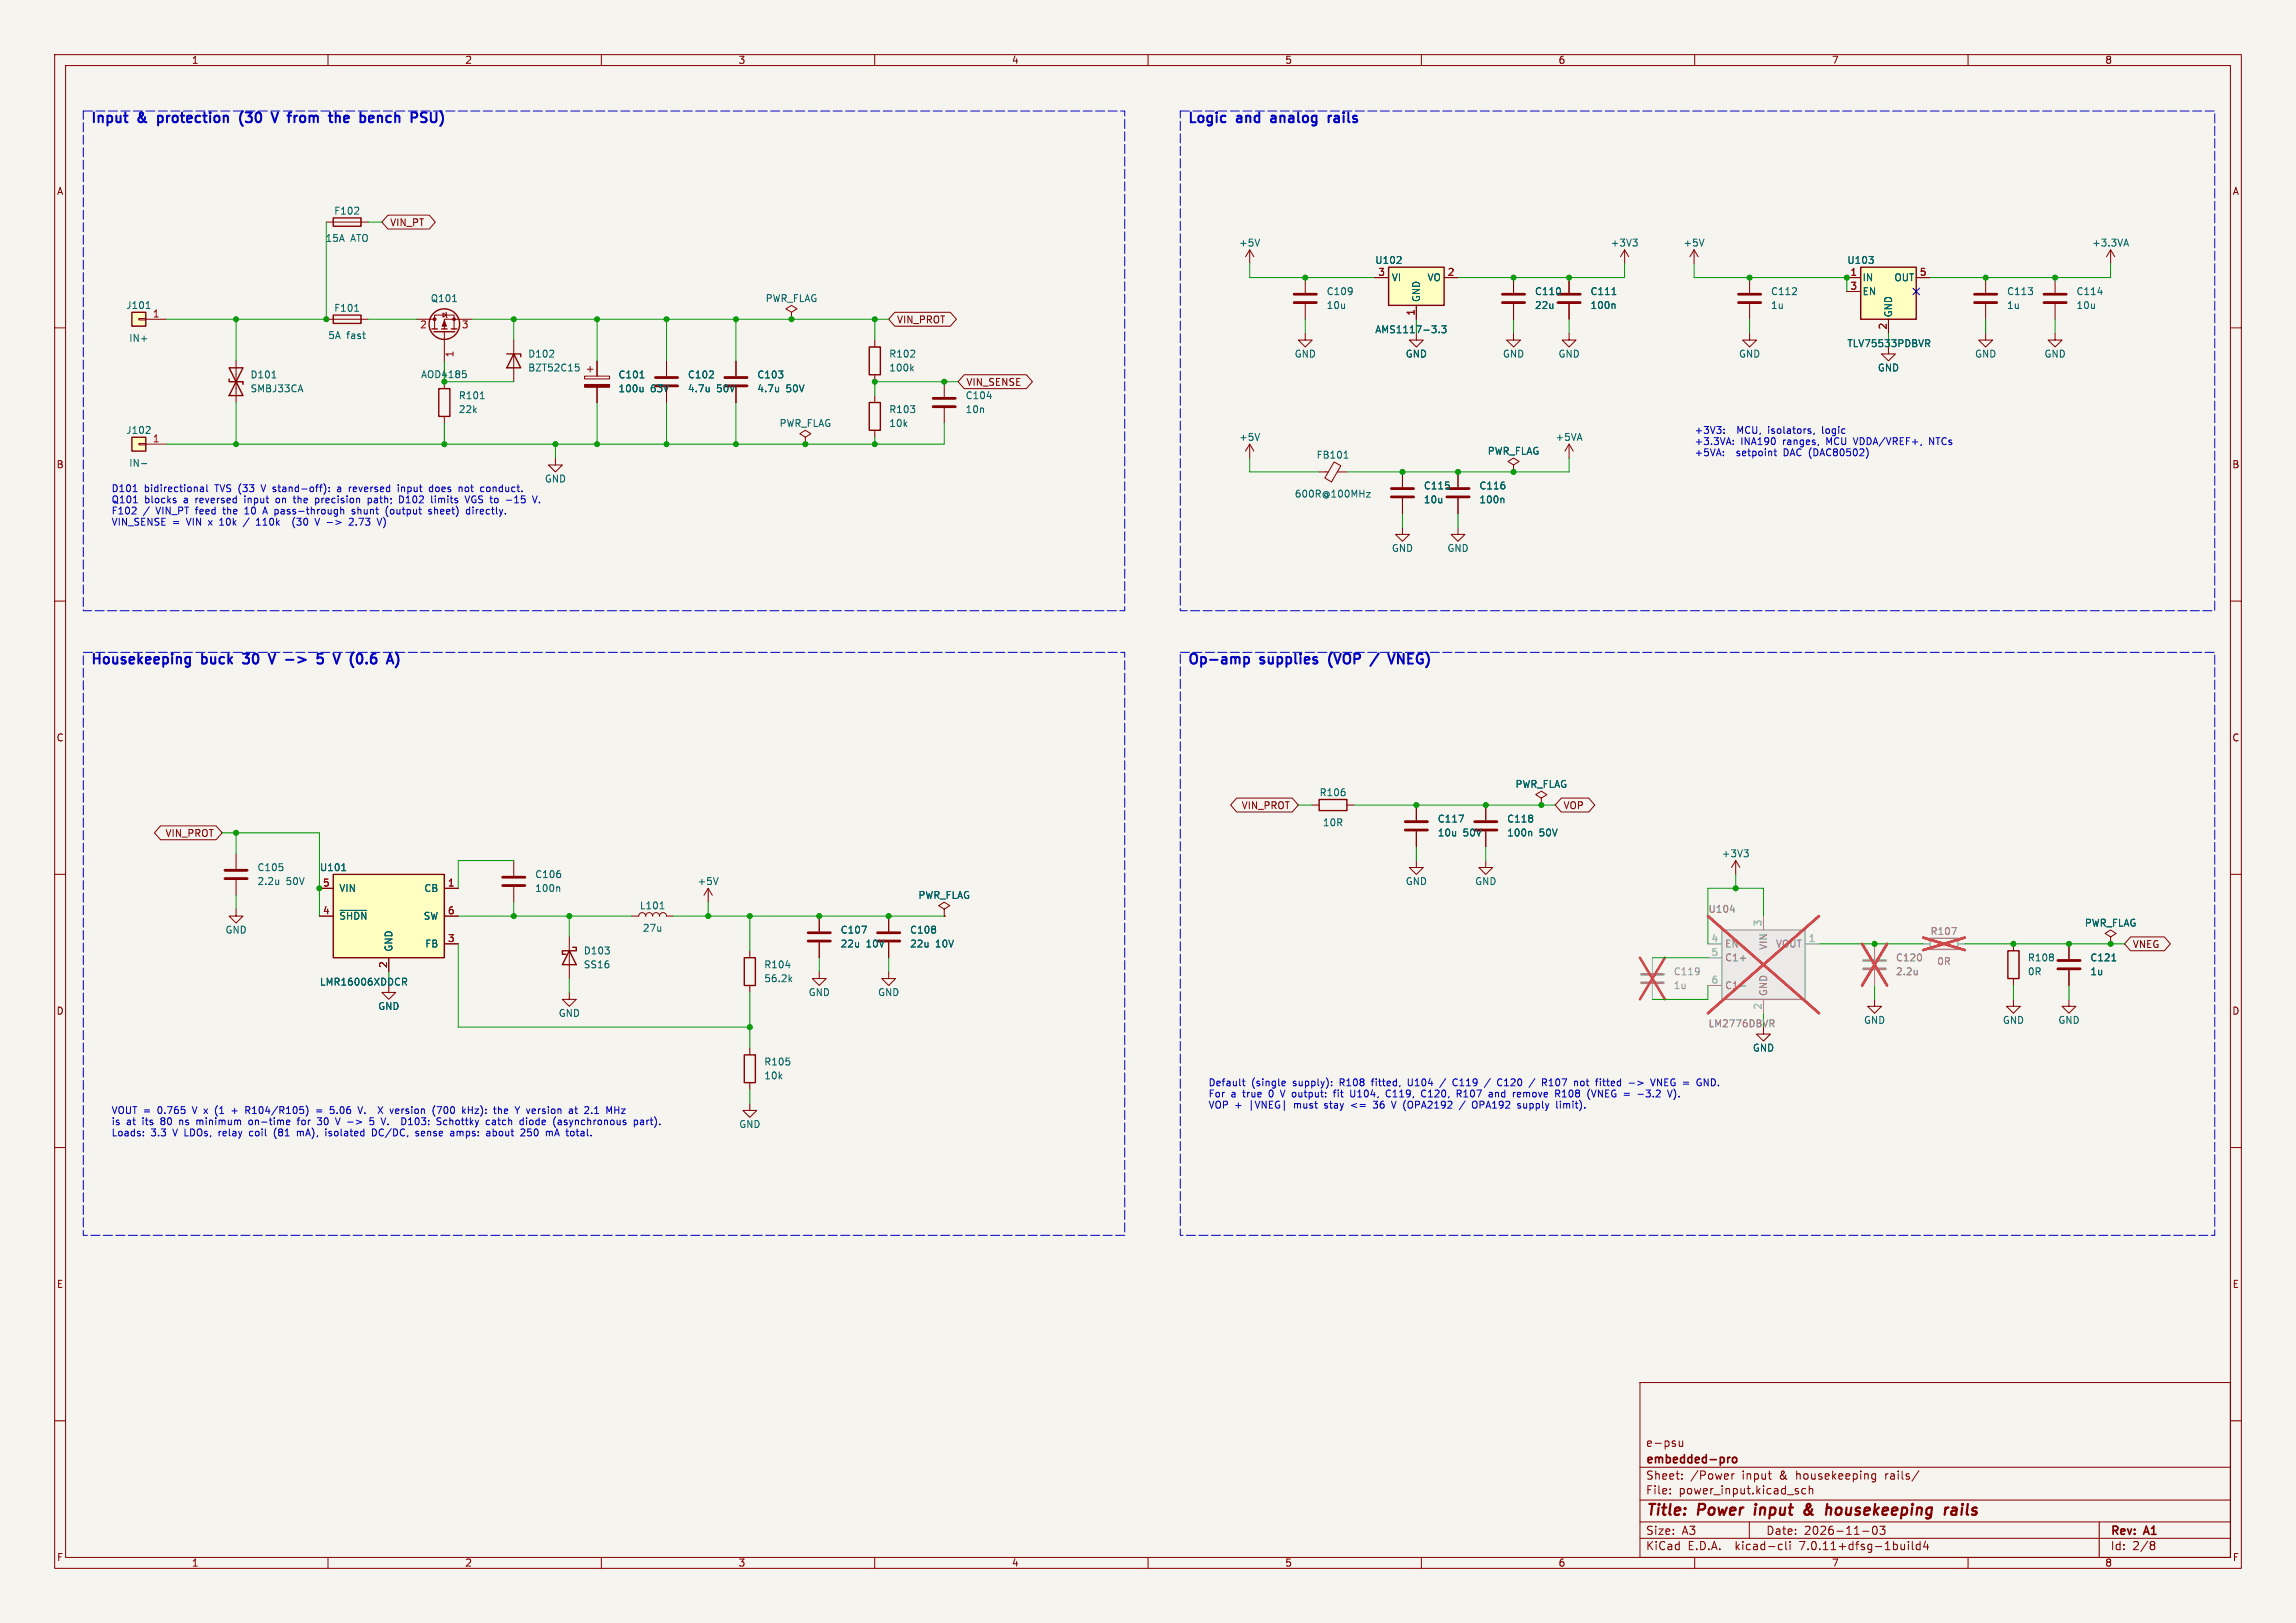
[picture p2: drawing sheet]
<svg xmlns="http://www.w3.org/2000/svg" width="420mm" height="297mm" viewBox="0 0 420 297" stroke-linecap="round" stroke-linejoin="round" font-family="sans-serif">
<defs><g id="words">
<g font-size="2.8" fill="#840000">
<text x="301" y="277.9">Title:</text>
<text x="310.6" y="277.9">Power</text>
<text x="321.8" y="277.9">input</text>
<text x="331.7" y="277.9">&amp;</text>
<text x="336.5" y="277.9">housekeeping</text>
<text x="359" y="277.9">rails</text>
</g>
<g font-size="2.5" fill="#0000c2">
<text x="16.5" y="22.6">Input</text>
<text x="25.4" y="22.6">&amp;</text>
<text x="29.7" y="22.6">protection</text>
<text x="45.4" y="22.6">(30</text>
<text x="52.1" y="22.6">V</text>
<text x="55.8" y="22.6">from</text>
<text x="64" y="22.6">the</text>
<text x="70.3" y="22.6">bench</text>
<text x="80.4" y="22.6">PSU)</text>
<text x="217.2" y="22.6">Logic</text>
<text x="226.4" y="22.6">and</text>
<text x="233.4" y="22.6">analog</text>
<text x="244.5" y="22.6">rails</text>
<text x="16.5" y="121.7">Housekeeping</text>
<text x="37" y="121.7">buck</text>
<text x="45.4" y="121.7">30</text>
<text x="54.5" y="121.7">-&gt;</text>
<text x="61.1" y="121.7">5</text>
<text x="64.9" y="121.7">V</text>
<text x="68.5" y="121.7">(0.6</text>
<text x="217.2" y="121.7">Op-amp</text>
<text x="230.7" y="121.7">supplies</text>
<text x="243.9" y="121.7">(VOP</text>
<text x="256.4" y="121.7">VNEG)</text>
</g>
<g font-size="2.1" fill="#840000">
<text x="301" y="268.2">embedded-pro</text>
<text x="301" y="265">e-psu</text>
<text x="301" y="273.7">File:</text>
<text x="301" y="271">Sheet:</text>
<text x="307.1" y="273.7">power_input.kicad_sch</text>
<text x="309.2" y="271">/Power</text>
<text x="318.7" y="271">input</text>
<text x="325.7" y="271">&amp;</text>
<text x="328.8" y="271">housekeeping</text>
<text x="345.3" y="271">rails/</text>
<text x="301" y="281.1">Size:</text>
<text x="307.6" y="281.1">A3</text>
<text x="323" y="281.1">Date:</text>
<text x="330" y="281.1">2026-11-03</text>
<text x="386" y="281.3">Rev:</text>
<text x="392.4" y="281.3">A1</text>
<text x="301" y="283.9">KiCad</text>
<text x="308.7" y="283.9">E.D.A.</text>
<text x="317.6" y="283.9">kicad-cli</text>
<text x="329.5" y="283.9">7.0.11+dfsg-1build4</text>
<text x="386" y="283.9">Id:</text>
<text x="390.1" y="283.9">2/8</text>
</g>
<g font-size="1.8" fill="#840000">
<text x="35" y="11.9">1</text>
<text x="85" y="11.9">2</text>
<text x="135" y="11.9">3</text>
<text x="185" y="11.9">4</text>
<text x="235" y="11.9">5</text>
<text x="285" y="11.9">6</text>
<text x="335" y="11.9">7</text>
<text x="385" y="11.9">8</text>
<text x="10.3" y="35.9">A</text>
<text x="408.3" y="35.9">A</text>
<text x="71.3" y="41.6">VIN_PT</text>
<text x="164" y="59.4">VIN_PROT</text>
<text x="176.7" y="70.8">VIN_SENSE</text>
<text x="10.3" y="85.9">B</text>
<text x="408.2" y="85.9">B</text>
<text x="10.3" y="135.9">C</text>
<text x="408.2" y="135.9">C</text>
<text x="227" y="148.3">VIN_PROT</text>
<text x="285.9" y="148.3">VOP</text>
<text x="30.2" y="153.4">VIN_PROT</text>
<text x="390.1" y="173.7">VNEG</text>
<text x="10.3" y="185.9">D</text>
<text x="408.2" y="185.9">D</text>
<text x="10.3" y="235.9">E</text>
<text x="408.3" y="235.9">E</text>
<text x="10.3" y="285.9">F</text>
<text x="35" y="286.9">1</text>
<text x="85" y="286.9">2</text>
<text x="135" y="286.9">3</text>
<text x="185" y="286.9">4</text>
<text x="235" y="286.9">5</text>
<text x="285" y="286.9">6</text>
<text x="335" y="286.9">7</text>
<text x="385" y="286.9">8</text>
<text x="408.3" y="285.9">F</text>
</g>
<g font-size="1.8" fill="#006464">
<text x="61" y="39.5">F102</text>
<text x="59.5" y="44.5">15A</text>
<text x="64.1" y="44.5">ATO</text>
<text x="226.6" y="45.3">+5V</text>
<text x="294.5" y="45.3">+3V3</text>
<text x="307.8" y="45.3">+5V</text>
<text x="382.6" y="45.3">+3.3VA</text>
<text x="251.5" y="48.5">U102</text>
<text x="254.5" y="51.7">VI</text>
<text x="261" y="51.7">VO</text>
<text x="337.8" y="48.5">U103</text>
<text x="340.6" y="51.7">IN</text>
<text x="346.4" y="51.7">OUT</text>
<text x="23" y="56.7">J101</text>
<text x="61" y="57.3">F101</text>
<text x="78.7" y="55.5">Q101</text>
<text x="140" y="55.5">PWR_FLAG</text>
<text x="242.6" y="54.2">C109</text>
<text x="242.6" y="56.7">10u</text>
<text x="259.9" y="55.4" transform="rotate(-90 259.9 55.4)">GND</text>
<text x="280.7" y="54.2">C110</text>
<text x="280.7" y="56.7">22u</text>
<text x="290.8" y="54.2">C111</text>
<text x="290.8" y="56.7">100n</text>
<text x="323.9" y="54.2">C112</text>
<text x="323.9" y="56.7">1u</text>
<text x="340.6" y="54.2">EN</text>
<text x="346.3" y="58.2" transform="rotate(-90 346.3 58.2)">GND</text>
<text x="367" y="54.2">C113</text>
<text x="367" y="56.7">1u</text>
<text x="379.7" y="54.2">C114</text>
<text x="379.7" y="56.7">10u</text>
<text x="23.5" y="62.8">IN+</text>
<text x="60" y="62.2">5A</text>
<text x="63.4" y="62.2">fast</text>
<text x="96.5" y="65.6">D102</text>
<text x="162.6" y="65.6">R102</text>
<text x="236.7" y="65.6">GND</text>
<text x="251.5" y="61.2">AMS1117-3.3</text>
<text x="257" y="65.6">GND</text>
<text x="274.8" y="65.6">GND</text>
<text x="285" y="65.6">GND</text>
<text x="318" y="65.6">GND</text>
<text x="337.8" y="63.7">TLV75533PDBVR</text>
<text x="361.2" y="65.6">GND</text>
<text x="373.9" y="65.6">GND</text>
<text x="45.7" y="69.4">D101</text>
<text x="45.7" y="72">SMBJ33CA</text>
<text x="76.9" y="69.4">AOD4185</text>
<text x="96.5" y="68.2">BZT52C15</text>
<text x="113" y="69.4">C101</text>
<text x="113" y="72">100u</text>
<text x="119" y="72">63V</text>
<text x="125.7" y="69.4">C102</text>
<text x="125.7" y="72">4.7u</text>
<text x="131.1" y="72">50V</text>
<text x="138.4" y="69.4">C103</text>
<text x="138.4" y="72">4.7u</text>
<text x="143.8" y="72">50V</text>
<text x="162.6" y="68.2">100k</text>
<text x="343.4" y="68.2">GND</text>
<text x="83.8" y="73.3">R101</text>
<text x="83.8" y="75.8">22k</text>
<text x="162.6" y="75.8">R103</text>
<text x="176.5" y="73.3">C104</text>
<text x="176.5" y="75.8">10n</text>
<text x="23" y="79.6">J102</text>
<text x="142.5" y="78.3">PWR_FLAG</text>
<text x="162.6" y="78.3">10k</text>
<text x="226.6" y="80.9">+5V</text>
<text x="272" y="83.4">PWR_FLAG</text>
<text x="284.4" y="80.9">+5VA</text>
<text x="23.5" y="85.6">IN-</text>
<text x="99.6" y="88.5">GND</text>
<text x="240.7" y="84.1">FB101</text>
<text x="260.4" y="89.8">C115</text>
<text x="270.5" y="89.8">C116</text>
<text x="236.8" y="91.3">600R@100MHz</text>
<text x="260.4" y="92.3">10u</text>
<text x="270.5" y="92.3">100n</text>
<text x="254.5" y="101.2">GND</text>
<text x="264.7" y="101.2">GND</text>
<text x="241.3" y="145.9">R106</text>
<text x="277.1" y="144.4">PWR_FLAG</text>
<text x="241.9" y="151.4">10R</text>
<text x="262.9" y="150.7">C117</text>
<text x="262.9" y="153.3">10u</text>
<text x="267.6" y="153.3">50V</text>
<text x="275.6" y="150.7">C118</text>
<text x="275.6" y="153.3">100n</text>
<text x="281.5" y="153.3">50V</text>
<text x="47" y="159.6">C105</text>
<text x="58.4" y="159.6">U101</text>
<text x="97.8" y="160.9">C106</text>
<text x="314.9" y="157.1">+3V3</text>
<text x="47" y="162.2">2.2u</text>
<text x="52.3" y="162.2">50V</text>
<text x="62" y="163.4">VIN</text>
<text x="77.5" y="163.4">CB</text>
<text x="97.8" y="163.4">100n</text>
<text x="116.9" y="166.6">L101</text>
<text x="127.5" y="162.2">+5V</text>
<text x="167.9" y="164.7">PWR_FLAG</text>
<text x="257" y="162.2">GND</text>
<text x="269.7" y="162.2">GND</text>
<text x="41.1" y="171">GND</text>
<text x="62" y="168.5">~{SHDN}</text>
<text x="77.4" y="168.5">SW</text>
<text x="77.7" y="173.6">FB</text>
<text x="117.5" y="170.7">27u</text>
<text x="153.7" y="171">C107</text>
<text x="153.7" y="173.6">22u</text>
<text x="158.4" y="173.6">10V</text>
<text x="166.4" y="171">C108</text>
<text x="166.4" y="173.6">22u</text>
<text x="171.1" y="173.6">10V</text>
<text x="381.3" y="169.8">PWR_FLAG</text>
<text x="72" y="174.2" transform="rotate(-90 72 174.2)">GND</text>
<text x="106.7" y="174.9">D103</text>
<text x="106.7" y="177.4">SS16</text>
<text x="139.7" y="177.4">R104</text>
<text x="139.7" y="179.9">56.2k</text>
<text x="370.9" y="176.1">R108</text>
<text x="370.9" y="178.7">0R</text>
<text x="382.3" y="176.1">C121</text>
<text x="382.3" y="178.7">1u</text>
<text x="58.4" y="180.6">LMR16006XDDCR</text>
<text x="69.1" y="185">GND</text>
<text x="147.8" y="182.5">GND</text>
<text x="160.5" y="182.5">GND</text>
<text x="102.1" y="186.3">GND</text>
<text x="340.9" y="187.6">GND</text>
<text x="366.3" y="187.6">GND</text>
<text x="376.4" y="187.6">GND</text>
<text x="139.7" y="195.2">R105</text>
<text x="139.7" y="197.7">10k</text>
<text x="320.5" y="192.6">GND</text>
<text x="135.1" y="206.6">GND</text>
</g>
<g font-size="1.8" fill="#a90000">
<text x="252" y="50.5">3</text>
<text x="264.7" y="50.5">2</text>
<text x="338.4" y="50.5">1</text>
<text x="338.4" y="53.1">3</text>
<text x="351.1" y="50.5">5</text>
<text x="27.9" y="58.2">1</text>
<text x="258.8" y="57.9" transform="rotate(-90 258.8 57.9)">1</text>
<text x="76.8" y="60.4">2</text>
<text x="83.3" y="65.5" transform="rotate(-90 83.3 65.5)">1</text>
<text x="84.4" y="60.4">3</text>
<text x="345.2" y="60.4" transform="rotate(-90 345.2 60.4)">2</text>
<text x="27.9" y="81">1</text>
<text x="59" y="167.4">4</text>
<text x="59" y="162.3">5</text>
<text x="81.8" y="162.3">1</text>
<text x="81.8" y="167.4">6</text>
<text x="81.8" y="172.5">3</text>
<text x="70.9" y="177.2" transform="rotate(-90 70.9 177.2)">2</text>
</g>
<g font-size="1.8" fill="#0000c2">
<text x="309.9" y="79.5">+3V3:</text>
<text x="309.9" y="81.5">+3.3VA:</text>
<text x="309.9" y="83.6">+5VA:</text>
<text x="317.8" y="83.6">setpoint</text>
<text x="317.9" y="79.5">MCU,</text>
<text x="318.4" y="81.5">INA190</text>
<text x="323.7" y="79.5">isolators,</text>
<text x="326.3" y="81.5">ranges,</text>
<text x="326.6" y="83.6">DAC (DAC80502)</text>
<text x="333.8" y="79.5">logic</text>
<text x="334.4" y="81.5">MCU VDDA/VREF+,</text>
<text x="353.6" y="81.5">NTCs</text>
<text x="20.3" y="90.1">D101</text>
<text x="20.3" y="92.2">Q101</text>
<text x="20.3" y="94.2">F102</text>
<text x="26.2" y="94.2">/</text>
<text x="26.4" y="90.1">bidirectional</text>
<text x="26.4" y="92.2">blocks</text>
<text x="28.7" y="94.2">VIN_PT feed</text>
<text x="33.7" y="92.2">a</text>
<text x="36" y="92.2">reversed</text>
<text x="39.5" y="90.1">TVS (33</text>
<text x="41.3" y="94.2">the</text>
<text x="45.2" y="92.2">input</text>
<text x="45.5" y="94.2">10</text>
<text x="48.3" y="90.1">V stand-off):</text>
<text x="49.1" y="94.2">A pass-through</text>
<text x="51.2" y="92.2">on</text>
<text x="54.6" y="92.2">the</text>
<text x="58.8" y="92.2">precision</text>
<text x="62.6" y="90.1">a</text>
<text x="64.9" y="90.1">reversed</text>
<text x="65.7" y="94.2">shunt</text>
<text x="68.6" y="92.2">path;</text>
<text x="72" y="94.2">(output</text>
<text x="74.1" y="90.1">input</text>
<text x="74.5" y="92.2">D102</text>
<text x="80" y="90.1">does</text>
<text x="80.1" y="94.2">sheet)</text>
<text x="80.6" y="92.2">limits</text>
<text x="85.6" y="90.1">not</text>
<text x="87.1" y="92.2">VGS to</text>
<text x="87.2" y="94.2">directly.</text>
<text x="89.8" y="90.1">conduct.</text>
<text x="94.9" y="92.2">-15</text>
<text x="20.3" y="96.3">VIN_SENSE</text>
<text x="31.5" y="96.3">=</text>
<text x="34.3" y="96.3">VIN</text>
<text x="38.5" y="96.3">x</text>
<text x="40.7" y="96.3">10k</text>
<text x="47.8" y="96.3">110k</text>
<text x="54.8" y="96.3">(30</text>
<text x="59.2" y="96.3">V -&gt;</text>
<text x="65.8" y="96.3">2.73</text>
<text x="20.3" y="203.9">VOUT =</text>
<text x="29" y="203.9">0.765</text>
<text x="35.6" y="203.9">V x</text>
<text x="40" y="203.9">(1</text>
<text x="43.3" y="203.9">+</text>
<text x="46" y="203.9">R104/R105)</text>
<text x="61.9" y="203.9">5.06</text>
<text x="67.3" y="203.9">V.</text>
<text x="71.3" y="203.9">X version</text>
<text x="81.6" y="203.9">(700</text>
<text x="87.3" y="203.9">kHz):</text>
<text x="93.3" y="203.9">the</text>
<text x="97.4" y="203.9">Y version</text>
<text x="107.6" y="203.9">at</text>
<text x="110.7" y="203.9">2.1</text>
<text x="221" y="198.9">Default</text>
<text x="221" y="200.9">For</text>
<text x="221" y="203">VOP +</text>
<text x="225.2" y="200.9">a</text>
<text x="227.5" y="200.9">true</text>
<text x="228.6" y="203">|VNEG|</text>
<text x="228.9" y="198.9">(single</text>
<text x="232.4" y="200.9">0</text>
<text x="234.8" y="200.9">V output:</text>
<text x="236.6" y="198.9">supply):</text>
<text x="237" y="203">must</text>
<text x="242.8" y="203">stay</text>
<text x="244.9" y="200.9">fit</text>
<text x="245.4" y="198.9">R108</text>
<text x="247.8" y="203">&lt;=</text>
<text x="248.1" y="200.9">U104,</text>
<text x="251.4" y="198.9">fitted,</text>
<text x="252.1" y="203">36</text>
<text x="254.8" y="200.9">C119,</text>
<text x="255.7" y="203">V (OPA2192</text>
<text x="258.2" y="198.9">U104</text>
<text x="261.5" y="200.9">C120,</text>
<text x="264.4" y="198.9">/</text>
<text x="266.9" y="198.9">C119</text>
<text x="268.2" y="200.9">R107</text>
<text x="271" y="203">OPA192</text>
<text x="272.9" y="198.9">/</text>
<text x="274.3" y="200.9">and</text>
<text x="275.4" y="198.9">C120</text>
<text x="278.9" y="200.9">remove</text>
<text x="279.5" y="203">supply</text>
<text x="281.5" y="198.9">/</text>
<text x="284" y="198.9">R107</text>
<text x="286.8" y="203">limit).</text>
<text x="286.8" y="200.9">R108</text>
<text x="290.1" y="198.9">not</text>
<text x="292.9" y="200.9">(VNEG</text>
<text x="294.3" y="198.9">fitted</text>
<text x="299.7" y="200.9">=</text>
<text x="302.5" y="200.9">-3.2</text>
<text x="304.8" y="198.9">VNEG =</text>
<text x="313.5" y="198.9">GND.</text>
<text x="20.3" y="206">is</text>
<text x="20.3" y="208">Loads:</text>
<text x="23.1" y="206">at</text>
<text x="26.2" y="206">its</text>
<text x="27.6" y="208">3.3</text>
<text x="29.7" y="206">80</text>
<text x="31.8" y="208">V LDOs,</text>
<text x="33.3" y="206">ns</text>
<text x="36.6" y="206">minimum</text>
<text x="40.5" y="208">relay</text>
<text x="46.3" y="208">coil</text>
<text x="46.4" y="206">on-time</text>
<text x="51" y="208">(81</text>
<text x="55.4" y="208">mA),</text>
<text x="55.5" y="206">for</text>
<text x="59.4" y="206">30</text>
<text x="60.8" y="208">isolated</text>
<text x="63" y="206">V -&gt;</text>
<text x="69.5" y="206">5</text>
<text x="69.6" y="208">DC/DC,</text>
<text x="71.9" y="206">V.</text>
<text x="76" y="206">D103:</text>
<text x="77.7" y="208">sense</text>
<text x="82.6" y="206">Schottky</text>
<text x="84.3" y="208">amps:</text>
<text x="91.1" y="208">about</text>
<text x="91.8" y="206">catch</text>
<text x="97.6" y="208">250</text>
<text x="98.2" y="206">diode</text>
<text x="102.4" y="208">mA</text>
<text x="104.5" y="206">(asynchronous</text>
<text x="106.3" y="208">total.</text>
<text x="119.5" y="206">part).</text>
</g>
<g font-size="1.8" fill="#939391">
<text x="312.4" y="167.2">U104</text>
<text x="315.5" y="173.6">EN</text>
<text x="323.4" y="173.9" transform="rotate(-90 323.4 173.9)">VIN</text>
<text x="324.8" y="173.6">VOUT</text>
<text x="353" y="171.3">R107</text>
<text x="306.1" y="178.7">C119</text>
<text x="315.5" y="176.1">C1+</text>
<text x="346.7" y="176.1">C120</text>
<text x="346.7" y="178.7">2.2u</text>
<text x="354.3" y="176.8">0R</text>
<text x="306.1" y="181.2">1u</text>
<text x="315.5" y="181.2">C1-</text>
<text x="323.4" y="182.4" transform="rotate(-90 323.4 182.4)">GND</text>
<text x="312.4" y="188.2">LM2776DBVR</text>
</g>
<g font-size="1.8" fill="#a5a4a2">
<text x="313" y="172.5">4</text>
<text x="322.3" y="169.6" transform="rotate(-90 322.3 169.6)">3</text>
<text x="330.8" y="172.5">1</text>
<text x="313" y="175">5</text>
<text x="313" y="180.1">6</text>
<text x="322.3" y="184.9" transform="rotate(-90 322.3 184.9)">2</text>
</g>
</g></defs>
<path d="M0 0h420v297h-420z" fill="#f5f4ef" stroke="#f5f4ef" stroke-width=".18"/>
<g fill="none" stroke="#840000" stroke-width=".18">
<path d="M10 10h400v277h-400zM12 12h396v273h-396zM60 10v2M110 10v2M160 10v2M210 10v2M260 10v2M310 10v2M360 10v2M71 39.4h7.5l1.1 1.2-1.1 1.3h-7.5l-1.2-1.3zM10 60h2M25.4 58.3h1.3v.2h-1.3z"/>
<path d="M26.7 58.4h3.8M59.7 58.4h7.6M59.7 40.6h7.6M76.2 58.4h3.3M81 57.3l.7 .4-.7 .3zM81.5 57.2l.2 .1v.7l.1 .2M86.4 58.4h-5.1v1.8M144.8 57.2l1-.7-1-.6-1 .6 1 .7v1.2M144.8 58.4h.1M163.7 57.1h10.1l1.1 1.3-1.1 1.3h-10.1l-1.1-1.3zM228.6 45.7v2.6M228.6 45.7l-.8 1.3"/>
<path d="M228.6 45.7l.8 1.3M238.8 50.8v2.8M238.8 55.6v2.8M251.5 50.8h2.5M259.1 55.9v2.5M264.2 50.8h2.5M276.9 50.8v2.8M276.9 55.6v2.8M287 50.8v2.8M287 55.6v2.8M297.2 45.7l-.8 1.3M297.2 45.7v2.6"/>
<path d="M297.2 45.7l.7 1.3M309.9 45.7l-.8 1.3M309.9 45.7v2.6M309.9 45.7l.7 1.3M320 50.8v2.8M320 55.6v2.8M337.8 50.8h2.6M337.8 53.3h2.6M345.4 58.4v2.6M350.5 50.8h2.6M363.2 50.8v2.8M363.2 55.6v2.8"/>
<path d="M375.9 50.8v2.8M375.9 55.6v2.8M386.1 45.7l-.8 1.3M386.1 45.7v2.6M386.1 45.7l.7 1.3M408 60h2M43.2 66v7.7M79.5 60.2v-2.5h3.6v2.5M81.3 60.7v5.3M81.3 69.9v1.2M81.3 76.2v1.3M94 62.2v7.7"/>
<path d="M106.9 68.8h4.6v.5h-4.6zM107.4 67.6h1.1M107.9 67.1v1M109.2 66v2.8M109.2 70.9v2.8M121.9 66v2.8M121.9 70.9v2.8M134.6 66v2.8M134.6 70.9v2.8M160 62.2v1.3M160 68.6v1.3M160 72.4v1.3"/>
<path d="M160 78.7v1.3M172.7 69.9v2.7M172.7 74.7v2.8M176.4 68.6h11.3l1.2 1.3-1.2 1.2h-11.3l-1.1-1.2zM238.8 61v1.2h1.2l-1.2 1.3-1.3-1.3h1.3M259.1 61v1.2h1.2l-1.2 1.3-1.3-1.3h1.3M276.9 61v1.2h1.2l-1.2 1.3-1.3-1.3h1.3M287 61v1.2h1.3l-1.3 1.3-1.3-1.3h1.3M320 61v1.2h1.3l-1.3 1.3-1.2-1.3h1.2M345.4 63.5v1.3h1.3l-1.3 1.2-1.2-1.2h1.2M363.2 61v1.2h1.3l-1.3 1.3-1.3-1.3h1.3M375.9 61v1.2h1.3l-1.3 1.3-1.3-1.3h1.3"/>
<path d="M25.4 81.2h1.3v.2h-1.3zM26.7 81.3h3.8M101.6 83.8v1.3h1.3l-1.3 1.3-1.3-1.3h1.3M147.3 80l1-.6-1-.7-1 .7 1 .6v1.3M147.3 81.3h.1M228.6 81.3l-.8 1.3M228.6 81.3v2.5M228.6 81.3l.8 1.3M241.3 86.4h1.7M244 84.5l1.3 .7-1.7 3-1.3-.7zM244.6 86.4h1.8M256.5 96.5v1.3h1.3l-1.3 1.3-1.2-1.3h1.2"/>
<path d="M256.5 86.4v2.8M256.5 91.2v2.8M266.7 96.5v1.3h1.3l-1.3 1.3-1.3-1.3h1.3M266.7 86.4v2.8M266.7 91.2v2.8M276.9 85.1l1-.6-1-.7-1.1 .7 1.1 .6v1.3M276.9 86.4h.1M287 81.3v2.5M287 81.3l-.7 1.3M287 81.3l.8 1.3M10 110h2M408 110h2"/>
<path d="M10 160h2M29.4 151.1h10.1l1.1 1.3-1.1 1.3h-10.1l-1.1-1.3zM43.2 156.2v2.8M94 157.5v2.8M226.2 146h10.2l1.1 1.3-1.1 1.3h-10.2l-1.1-1.3zM240 147.3h1.3M246.4 147.3h1.2M259.1 157.5v1.3h1.2l-1.2 1.2-1.3-1.2h1.3M259.1 147.3v2.8M259.1 152.1v2.8M271.8 157.5v1.3h1.2l-1.2 1.2-1.3-1.2h1.3M271.8 147.3v2.8"/>
<path d="M271.8 152.1v2.8M281.9 146.1l1.1-.7-1.1-.6-1 .6 1 .7v1.2M281.9 147.3h.1M285.6 146h5l1.1 1.3-1.1 1.3h-5l-1.1-1.3zM317.5 157.5l-.8 1.3M317.5 157.5v2.5M317.5 157.5l.8 1.3M408 160h2M43.2 166.4v1.2h1.2l-1.2 1.3-1.3-1.3h1.3M43.2 161v2.8M58.4 162.6h2.6M58.4 167.6h2.6"/>
<path d="M71.1 175.3v2.5M81.3 162.6h2.5M81.3 172.7h2.5M81.3 167.6h2.5M94 162.3v2.8M104.1 171.5v7.6M115.6 167.6h1.2a.64 .64 0 0 1 .7-.6 .64 .64 0 0 1 .6 .6 .64 .64 0 0 1 .6-.6 .64 .64 0 0 1 .7 .6 .64 .64 0 0 1 .6-.6 .64 .64 0 0 1 .6 .6 .64 .64 0 0 1 .7-.6 .64 .64 0 0 1 .6 .6h1.3M129.5 162.6l-.7 1.2M129.5 162.6v2.5M129.5 162.6l.8 1.2M137.2 174v1.3M149.9 177.8v1.3h1.2l-1.2 1.2-1.3-1.2h1.3"/>
<path d="M149.9 167.6v2.8M149.9 172.5v2.8M162.6 177.8v1.3h1.2l-1.2 1.2-1.3-1.2h1.3M162.6 167.6v2.8M162.6 172.5v2.8M172.7 166.4l1-.7-1-.6-1 .6 1 .7v1.2M172.7 167.6h.1M368.3 172.7v1.3M368.3 179.1v1.2M378.5 172.7v2.8M378.5 177.5v2.8M386.1 171.5l1-.7-1-.6-1 .6 1 .7v1.2"/>
<path d="M386.1 172.7h.1M389.7 171.4h6.2l1.1 1.3-1.1 1.3h-6.2l-1.1-1.3zM71.1 180.3v1.3h1.3l-1.3 1.3-1.3-1.3h1.3M104.1 181.6v1.3h1.3l-1.3 1.3-1.2-1.3h1.2M137.2 180.3v1.3M137.2 191.8v1.2M137.2 198.1v1.3M322.6 188v1.2h1.2l-1.2 1.3-1.3-1.3h1.3M342.9 182.9v1.3h1.3l-1.3 1.2-1.3-1.2h1.3M368.3 182.9v1.3h1.3l-1.3 1.2-1.3-1.2h1.3M378.5 182.9v1.3h1.2l-1.2 1.2-1.3-1.2h1.3M10 210h2"/>
<path d="M137.2 201.9v1.3h1.2l-1.2 1.3-1.3-1.3h1.3M408 210h2M10 260h2M300 253h108v32h-108zM408 260h2M300 278.5h108M300 274.5h108M300 268.5h108M305.5 273.2v.2M305.5 272.5v.1M307.2 263.7v.9l.4 .1 .2-.2M307.7 270.5v.2"/>
<path d="M307.7 269.8v.1M307.8 263.7v1M316.8 269.7v1M317.2 269.7l-.3 .1-.1 .2M320 278.5v3M323.4 269.7h.6M323.9 270.7h.1M328.8 272.9l.2 .2-.2 .3M328.8 272.4l.1 .1M330.3 272.5l-.4-.1-.3 .3v.4l.1 .2h.6M330.9 272.5l.3-.1 .3 .1 .1 .9M330.9 271.9v1.5"/>
<path d="M342.4 270.5l.3 .2 .4-.1M342.7 279.4a.81 .81 0 0 0 .3 1.4l.2-.2 .2-.4-.2-.8M343.1 269.8l-.4-.1-.3 .1M343.1 269.7v1.2l-.3 .3-.4-.1M344.8 279.3l-.5 .6 .4 .1v.6l-.2 .2h-.4l-.2-.2M351 269.1l-1.3 1.9M384 278.5v6.5M60 285v2M110 285v2M160 285v2M210 285v2M260 285v2"/>
<path d="M300 281.5h108M310 285v2M325.6 282.6l.4 .1M326 283.5l-.4 .1M326.7 282.1v1.3l.2 .2M327.4 282.1v.1M327.4 282.6v1M340.7 280.2h1.2M349.1 282.1v.1M349.1 282.6v1M349.8 282.1v1.3l.2 .2M351.2 282.7l-.4-.1-.3 .3v.4l.2 .2h.5"/>
<path d="M351.2 282.1v1.5M352.2 282l-.3 1.1h.9M352.6 282.6v1M360 285v2M393.6 282.1h.3l.3 .3-.3 .3M393.6 282.7h.3M393.9 282.7l.2 .2 .1 .4-.3 .3h-.3"/>
</g>
<path d="M321.1 275.9l-.1 1.3M331 275.8l-.7 .5a.52 .52 0 0 0-.1 .8 .52 .52 0 0 0 .8-.1M331.1 275.3l-.2-.1a.41 .41 0 0 0-.4 .5l.6 1.1M334.5 275.9l.4 .1 .1 .2-.1 1M356.3 275.9h.2M357.1 276l.2-.1 .6 .1-.1 1.2M357.9 276.3l-.7 .1a.4 .4 0 0 0-.3 .4 .4 .4 0 0 0 .2 .4l.7-.1" fill="none" stroke="#840000" stroke-width=".4"/>
<path d="M316.5 266.7l-.4 .1M317 266.8l.4-.1 .3 .3v.4l-.3 .3-.4-.1-.1-.2v-.4z" fill="none" stroke="#840000" stroke-width=".3"/>
<g fill="none" stroke="#840000" stroke-width=".51">
<path d="M236.7 55.4h4.1M236.7 53.8h4.1M274.8 55.4h4.1M274.8 53.8h4.1M285 55.4h4.1M285 53.8h4.1M318 55.4h4.1M318 53.8h4.1M361.2 55.4h4.1M361.2 53.8h4.1M373.9 55.4h4.1M373.9 53.8h4.1"/>
<path d="M119.9 70.6h4.1M119.9 69.1h4.1M132.6 70.6h4.1M132.6 69.1h4.1M170.7 74.4h4.1M170.7 72.9h4.1M254.5 90.9h4.1M254.5 89.4h4.1M264.7 90.9h4M264.7 89.4h4M41.1 159.3h4.1M257 151.9h4.1"/>
<path d="M257 150.4h4.1M269.7 151.9h4.1M269.7 150.4h4.1M41.1 160.8h4.1M91.9 162.1h4.1M91.9 160.5h4.1M147.8 172.2h4.1M147.8 170.7h4.1M160.5 172.2h4.1M160.5 170.7h4.1M376.4 177.3h4.1M376.4 175.8h4.1"/>
</g>
<g fill="none" stroke="#006464" stroke-width=".18">
<path d="M64.8 39.2h.8M65.6 38v.5M26.7 56.5h.8M64.9 57h.7M82.8 55.2h.7M230.4 43.8l-.4 1.2M255.5 48.2h.8M256.2 47.1v.4M263.7 59.6h.8l-.4 .5 .4 .1v.6l-.2 .1-.6-.1M294.9 53.9h.7M295.2 55.6l.2 .2v.7M298.7 43.8h.8l-.4 .4"/>
<path d="M299.2 44.2l.3 .3v.3l-.3 .2M311.7 43.8l-.4 1.2M341.9 46.9h.7l-.4 .5M342.6 47.5v.6M383.8 53.5h.8M388.6 44.7h.6M388.9 43.8l.4 1.2M27.3 78.1l.2 .2-.1 .3-.7 .7h.8M49.8 69.2h.7M84.6 67.8h.6M85.2 68.4l.1 .2-.1 .5M87.9 73h.7"/>
<path d="M105.3 66.6h.6M105.4 67.1h.3l.2 .2-.1 .5-.4 .1M117.1 69.2h.7M117.6 70.9v.8M117.6 71.6l-.2 .1M129.7 70.9v.8M129.7 71.6h.1M142.4 70.9v.8M142.4 71.6h.1M166.7 67.4l.4 .5M167.1 67l-.5 .5M180.6 72.5h.8"/>
<path d="M230.4 79.3l-.4 1.3M263.2 60.8v.1M352.3 62.2h.4l.3 .2-.1 .4h-.6M352.6 62.8l.4 .6M25.9 84.8h1M245.9 83.8h.7M246.1 82.8l.1-.2v1.2M250 90.1h.6l-.6 .9h.6M274.9 91.2l.2 .2v.6M62.5 159.3h.7M266.9 149.2h.8l-.5 1.2M280 152.1l.2 .2v.7"/>
<path d="M319 155.5h.8l-.4 .5M319.6 156l.2 .2v.3l-.2 .3M51 161v.9M51 161.7l-.1 .1M62.2 166.6h4.9M73.7 179h.4l.3 .3-.1 .3-.6 .1M74 179.7l.4 .6M102.2 162.3l.2 .2v.6M120.7 166.3h.8M131.4 160.6l-.5 1.3M143.7 176.7h.8M144.5 179.2l.3 .4"/>
<path d="M144.8 178.8l-.5 .5M157.7 169.5h.8l-.5 1.3M386.3 175.8h.7"/>
</g>
<g fill="#ffffc2" stroke="#ffffc2" stroke-width=".18">
<path d="M61 160h20.3v15.3h-20.3z"/>
<path d="M340.4 48.9h10.1v9.5h-10.1z"/>
<path d="M24.1 57.2h2.6v2.5h-2.6z"/>
<path d="M24.1 80h2.6v2.6h-2.6z"/>
<path d="M254 48.9h10.2v7h-10.2z"/>
</g>
<g fill="none" stroke="#840000" stroke-width=".25">
<path d="M61 39.9h5v1.5h-5zM24.1 57.2h2.6v2.5h-2.6zM61 57.7h5v1.5h-5zM254 48.9h10.2v7h-10.2zM340.4 48.9h10.1v9.5h-10.1zM41.9 69.3v.6h2.5v.5M41.9 67.3h2.5l-2.5 5.1h2.5zM79 60.2h1M79.4 60.7h3.8M80.3 71.1h2v5.1h-2zM80.8 60.2h1M82.5 60.2h1.1"/>
<path d="M92.7 64.8h2.5v.5M94 64.8l1.2 2.5h-2.5zM159 73.7h2v5h-2zM159 63.5h2v5.1h-2zM24.1 80h2.6v2.6h-2.6zM241.3 146.3h5.1v2h-5.1zM61 160h20.3v15.3h-20.3zM104.1 174l1.3 2.5h-2.5zM104.8 173.4h.6v.6h-2.5v.6h.6M136.1 175.3h2.1v5h-2.1zM367.3 174h2v5.1h-2zM136.1 193h2.1v5.1h-2.1z"/>
<circle cx="81.3" cy="59.3" r="2.79"/>
</g>
<g fill="#840000" stroke="#840000" stroke-width=".18">
<path d="M81.3 58.7l.4 1h-.8z"/>
<path d="M106.9 70.4h4.6v.5h-4.6z"/>
<circle cx="83.1" cy="58.4" r=".25"/>
<circle cx="79.5" cy="58.4" r=".25"/>
</g>
<path d="M315 170.2h15.2v12.7h-15.2zM353.1 171.7h5v2h-5z" fill="none" stroke="#9c9b98" stroke-width=".25"/>
<path d="M302.3 175.3v2.8M312.4 172.7h2.6M312.4 175.3h2.6M322.6 167.6v2.6M330.2 172.7h2.5M342.9 172.7v2.8M342.9 177.5v2.8M351.8 172.7h1.3M358.1 172.7h1.3M302.3 180.1v2.8M312.4 180.3h2.6M322.6 182.9v2.5" fill="none" stroke="#9c9b98" stroke-width=".18"/>
<path d="M316.5 166.5h.8M318.4 175.4h.9M350.7 177.5v.9M350.7 178.3h-.1M357 169.7h.9l-.6 1.3M318.4 180.4h.9M324.1 187.3l.4 .6M324.3 186.6l.2 .3-.1 .3-.1 .1" fill="none" stroke="#939391" stroke-width=".18"/>
<path d="M300 175.3l4.5 7.6M304.5 175.3l-4.5 7.6M312.4 167.6l20.3 17.8M332.7 167.6l-20.3 17.8M340.6 172.7l4.6 7.6M345.2 172.7l-4.6 7.6M351.8 171.6l7.6 2.3M359.4 171.6l-7.6 2.3" fill="none" stroke="#eb3a3d" stroke-width=".46"/>
<path d="M300.2 179.8h4.1M300.2 178.3h4.1M340.9 177.3h4M340.9 175.8h4" fill="none" stroke="#9c9b98" stroke-width=".51"/>
<path d="M315 170.2h15.2v12.7h-15.2z" fill="#ebeae8" stroke="#ebeae8" stroke-width=".18"/>
<g fill="none" stroke="#0000c2" stroke-width=".36">
<path d="M28.9 21.2v1.8M28.9 22.3l.2 .1M29.1 21.2l-.2 .1M44.4 20.3a2.06 2.06 0 0 0 0 2.8M49.7 20.6l.6 1.8 .6-1.8M55 21.3v.9M61.9 21.2l.3 .2v1M63.2 21.2l-.3 .2v.7l.3 .3M63.8 21.6l-.9 .2M69.1 21.2v1.2M69.6 21.2l-.5 .1M78.8 20.6l.1 1.6 .2 .2h.4l.2-.2"/>
<path d="M232.6 21.8v.5M243 21.2v1.2M243.5 21.2l-.3 .1-.2 .2M44.4 119.6h1.1M49.1 119.6l.6 1.8 .6-1.8M59 119.6h-.9v.9l.2-.2 .6 .1 .2 .3-.1 .6-.3 .1h-.4l-.2-.1M252.2 119.5l-1.5 2.4M253.9 119.6l.6 1.8 .6-1.8M34.2 120.2l.5 .1M34.7 120.2v1.5a.49 .49 0 0 1-.6 .3M34.7 121.3l-.5 .1M44.4 121.3l.3 .1"/>
<path d="M52.3 120.7h1.4M227.6 120.3l.5-.1 .4 .4v.5l-.2 .2h-.7M227.6 120.2v1.8"/>
</g>
<g fill="none" stroke="#0000c2" stroke-width=".18">
<path d="M315.4 79.2v.1M315.4 78.5v.2M331.9 79.3l-.1 .2M24.1 94.1h.8M24.4 90h.7M24.4 92h.7M24.8 92.9v.4M31.9 91.6l.3 .1v.1l-.2 .2h-.2M31.9 91.2h.3M36.7 89.2h.5v.8M37.2 89.4l-.4 .1-.2 .2 .2 .3 .4-.1M37.8 88.7v1.1l.2 .2"/>
<path d="M40.2 96.1h.7M40.3 95.1l-.1 .1M44.8 94.1h.7M45.6 94.8l-1.1 1.6M46.9 96.1h.7M46.9 95.2l.4-.4v1.3M47.8 88.7l.4 1.3M48.2 93.7h.6M48.5 92.8l-.4 1.3M50.6 91.2l-.1 .2 .1 .6M53.6 91.2h.5M53.6 95.2v.8l.3 .6"/>
<path d="M53.8 90.7v1.1l.3 .2M57.6 94.8l.4 1.3 .5-1.3M57.7 91.2h.4l.2 .1M57.7 91.2v1.2M58.3 91.9l-.2 .1h-.4M59.2 88.5a1.47 1.47 0 0 1 .1 1.9M60.2 89.9v.1M60.2 89.2v.1M62.1 89.1l-.3 .1M62.2 89.5h-.3l-.2 .2 .1 .2 .4 .1M62.3 92.8v1.3M62.3 93.3l.2-.1 .3 .1 .1 .8"/>
<path d="M63.9 95l.5-.2 .2 .4-.8 .9h.8M64.1 89.1h.2M64.9 93.3l-.3-.1-.2 .2v.2l.5 .1v.3h-.5M65.2 96v.1M67.3 91.2h.4l.3 .2-.2 .6h-.5M67.3 91.2v1.2M69.8 94.8l-.4 1.3M70.2 94.7a1.47 1.47 0 0 1-.1 1.9M70.7 93.2v.8l.3 .5M71.6 93.2l-.2 .3v.3l.2 .3M72.9 88.7v.1M72.9 89.1v.9"/>
<path d="M73.5 89.1v.9M73.6 90.8l-.5-.1v1.3l.6-.2 .1-.3v-.5M73.6 89.1l-.1 .1M78.9 93.3l-.3-.1-.2 .2 .1 .2 .4 .1v.3h-.5M79.1 89.2l-.3-.1-.3 .3 .2 .5h.4M79.1 88.7v1.3M79.5 92.8v1.3M79.6 93.3h-.1M79.6 90.7v.2M79.6 91.2v.8M84.3 89.1l.2 .2v.7M85.1 90.7l.4 1.3 .4-1.3"/>
<path d="M85.1 89.2v.7M85.4 94h.5M85.4 93.3h.5M85.9 92.8v1.3M86.5 92.8v.1M86.5 93.2v.9M86.5 90.8l-.2 .5 .2 .7M89.4 89.1l-.3 .1-.1 .2 .1 .5 .3 .1M94.1 92h.8M94.4 90.9l-.3 .2M98.3 90.7l-.5 1.3M98.7 91.9v.1"/>
<path d="M315.2 83.3v.1M315.2 82.6v.1M317.1 81.2v.2M317.1 80.6v.1M324.5 82.6h.5M324.7 82.1v1.1l.3 .2M332.7 81.3l-.1 .2M341.7 82.5v.8M353 81.4v-1.3l.7 1.3M227.2 197.9h.5M227.4 197.4v1.1l.3 .2M234.2 199.5l.4 1.2"/>
<path d="M234.6 197.9h.3l.2 .3-.6 .1M234.6 198.6h.4M243.6 198.6v.1M243.6 197.9v.1M243.9 199.9h.5M244.4 199.5l-.3 .2v1M247.1 199.5v1l.2 .2h.4M253.7 199.7a.59 .59 0 0 0-.1 .7 .59 .59 0 0 0 .7 .2M257.6 197.4v1.1l.2 .2M260.4 199.5a.66 .66 0 0 0-.4 .7 .66 .66 0 0 0 .6 .5l.2-.1M260.6 199.5l.2 .1M264.4 197.4l-1 1.6"/>
<path d="M266.3 197.4a.64 .64 0 0 0-.5 .7 .64 .64 0 0 0 .5 .6M267 199.5l.3 .2-.1 .3-.6 .1M272.6 197.4l-1.1 1.6M273.6 199.9v.8M273.8 199.9l-.2 .1M274.1 198.5l.3 .2 .3-.1M274.7 197.5l-.3-.1-.3 .2M277.6 200l.4-.1 .2 .3-.6 .1M280.8 197.4l-1.1 1.6M282.2 197.4h.4l.3 .3-.1 .3-.6 .1M282.5 198.1l.4 .6M283.4 198.7h.7"/>
<path d="M283.6 197.6l-.2 .2M285.8 199.8l.4-.3v1.2M289.7 197.9h-.3l-.3 .2 .1 .5h.5M292 199.5l-.5 1.2M293.2 197.9h.5M293.3 197.4v1.1l.4 .2M298 198.2h1M299.6 197.9l.9 .3-.9 .4M301.1 199.5h.8l-.4 .5 .3 .1 .1 .4-.3 .2h-.3M301.9 197.4l.5 1.3 .4-1.3M303.9 197.4v1.3l-.7-1.3v1.3M306.2 199.4a1.47 1.47 0 0 1 0 1.8"/>
<path d="M311.7 197.4l.8 1.3v-1.3M26.2 207.7v.2M26.2 207.1v.1M36 205v.8M36.2 205l-.2 .1M39.5 202.7l-.1 .5 .1 .7M42.4 203.3h1M45.3 203.2l.4 .6M45.6 202.6l-.6-.1v1.3M45.6 203.1l-.6 .1M45.9 207l-.3 .3v.3l.3 .3M45.9 205h-.3l-.1 .2 .1 .5 .3 .1"/>
<path d="M50.5 206.5a1.47 1.47 0 0 0 0 1.9M52.8 205l.2 .3-.6 .1M53 205.8h-.2M54.3 205h.5M54.4 207v.9M54.4 207.1l.4-.1 .2 .2M54.5 204.7v1.1M56 202.3a1.47 1.47 0 0 1 0 1.9M57.9 203.1h1M57.9 203.5h1M58 204.6h.8l-.4 .4 .3 .1 .1 .2M58.8 205.6l-.2 .2h-.4"/>
<path d="M59.6 206.6v.1M60.2 207.8l.3 .1M60.3 207l-.1 .2 .1 .2M61.1 202.5h-.6l-.1 .6 .2-.1 .4 .1 .1 .1v.5l-.2 .1-.5-.1M62.2 204.6l-.4 1.2M65.5 202.5l.4 1.3 .4-1.3M66.7 203.7v.1M67.7 204.6v.6l.1-.2 .5 .1 .1 .5-.3 .2-.4-.1M68.1 206.6a.64 .64 0 0 1 .8 .6 .64 .64 0 0 1-.8 .7zM69.2 202.5l.8 1.3M70 202.5l-.8 1.3M74 204.6l.2 .5-.2 .7"/>
<path d="M74.7 205.8h.8M74.7 204.9l.4-.3v1.2M76.1 207.3l.5 .3-.2 .3-.3-.1M76.5 207.1l-.3-.1-.1 .2M77.3 207l-.2 .2v.5l.2 .2M77.7 207.3l-.6 .1M79.9 202.5h.9l-.6 1.3M81.1 205.6l.3 .2h.3M81.7 205h-.3l-.3 .2M83.6 207v.9M83.8 207l-.2 .1M85.7 203.1h.7"/>
<path d="M86.4 202.5v1.3M89.5 207.1l.1 .8M89.6 207.8l-.1 .1M89.6 207.3l-.1 .1M90.1 205h.5v.8M90.2 207.8l.4 .1M90.2 206.6v1.3M90.6 207l-.4 .1M90.6 205.3h-.4l-.2 .2 .2 .3h.4M91.1 205h.4M91.2 204.6v1l.2 .2M92.8 203l-.4-.1-.1 .2v.6h.5"/>
<path d="M92.9 203.2l-.6 .2M96.3 202.9l.3 .9 .3-.9M96.5 207.7l.2 .2 .4-.1M96.9 205.1l.2-.1 .4 .1v.5l-.1 .2h-.3l-.2-.1zM97.2 206.6h-.6l-.1 .6 .2-.1h.4M101.5 207.9l.4-1.3 .4 1.3M101.6 207.5h.6M103.7 205h-.3l-.2 .2 .1 .1 .4 .2v.3h-.5M105.4 207h.5M105.6 207.8l.2 .1M107.1 202.5l-.1 .1M107.6 203.1l-.7 .7h.8"/>
<path d="M113.7 202.9h.6l-.6 .9h.6M117.2 205h.5v.8M117.7 205.3h-.4l-.2 .2 .2 .3h.4M118.3 205v.8M118.7 205l-.4 .2M118.9 205h.5M248.2 201.9l-1 .4 1 .4M251.2 202.7l.5 .1M252 201.5l-.4 .5h.1M254.5 201.5l.4 1.3 .5-1.3M266.9 200.1l.4 .6M268 201.5l-1.1 1.6"/>
<path d="M269.6 201.5l-.1 .1a.81 .81 0 0 0 .1 1.2 .43 .43 0 0 0 .6-.4l-.1-.7-.2-.2M277.6 200.7h.5M278.7 201.9v.7l.4 .2M285.4 201.5v.1M285.4 201.9v.9M285.8 200.7h.7M286 201.9v.9M286.4 201.9l-.4 .2M292.4 200.7v-1.2l.7 1.2M307.1 200.6v.1"/>
</g>
<path d="M15.2 20.3h190.5v91.5h-190.5v-91.5M215.9 20.3h189.2v91.5h-189.2v-91.5M15.2 119.4h190.5v106.7h-190.5v-106.7M215.9 119.4h189.2v106.7h-189.2v-106.7" fill="none" stroke="#0000c2" stroke-width=".18" stroke-dasharray="1.7 .6"/>
<g fill="none" stroke="#009600" stroke-width=".18">
<path d="M43.2 58.4v7.6M59.7 40.6v17.8h-29.2M67.3 40.6h2.5M67.3 58.4h8.9M86.4 58.4h76.2M94 58.4v3.8M109.2 58.4v7.6M121.9 58.4v7.6M134.6 58.4v7.6M160 58.4v3.8M228.6 48.3v2.5h22.9M238.8 58.4v2.6"/>
<path d="M259.1 58.4v2.6M276.9 58.4v2.6M287 58.4v2.6M297.2 48.3v2.5h-30.5M309.9 48.3v2.5h27.9v2.5M320 58.4v2.6M363.2 58.4v2.6M375.9 58.4v2.6M386.1 48.3v2.5h-33M43.2 73.7v7.6M81.3 66v3.9h12.7M81.3 77.5v3.8"/>
<path d="M109.2 73.7v7.6M121.9 73.7v7.6M134.6 73.7v7.6M172.7 77.5v3.8h-142.2M175.3 69.9h-15.3v2.5M345.4 61v2.5M101.6 81.3v2.5M160 80v1.3M228.6 83.8v2.6h12.7M256.5 94v2.5M266.7 94v2.5M287 83.8v2.6h-40.6"/>
<path d="M40.6 152.4h17.8v15.2M43.2 152.4v3.8M94 157.5h-10.2v5.1M237.5 147.3h2.5M247.6 147.3h36.9M259.1 154.9v2.6M271.8 154.9v2.6M43.2 163.8v2.6M71.1 177.8v2.5M83.8 172.7v15.3h53.4M83.8 167.6h31.8M94 165.1v2.5"/>
<path d="M104.1 167.6v3.9M104.1 179.1v2.5M123.2 167.6h49.5M129.5 165.1v2.5M137.2 167.6v6.4M149.9 175.3v2.5M162.6 175.3v2.5M302.3 175.3h10.1M317.5 160v2.6M322.6 167.6v-5h-10.2v10.1M332.7 172.7h19.1M359.4 172.7h29.2"/>
<path d="M137.2 181.6v10.2M137.2 199.4v2.5M312.4 180.3v2.6h-10.1M322.6 185.4v2.6M342.9 180.3v2.6M368.3 180.3v2.6M378.5 180.3v2.6"/>
</g>
<path d="M349.9 52.7l1.2 1.2M351.1 52.7l-1.2 1.2" fill="none" stroke="#000084" stroke-width=".18"/>
<g fill="#009600" stroke="#009600" stroke-width=".18">
<circle cx="287" cy="50.8" r=".46"/>
<circle cx="266.7" cy="86.4" r=".46"/>
<circle cx="276.9" cy="86.4" r=".46"/>
<circle cx="238.8" cy="50.8" r=".46"/>
<circle cx="276.9" cy="50.8" r=".46"/>
<circle cx="378.5" cy="172.7" r=".46"/>
<circle cx="386.1" cy="172.7" r=".46"/>
<circle cx="342.9" cy="172.7" r=".46"/>
<circle cx="368.3" cy="172.7" r=".46"/>
<circle cx="317.5" cy="162.6" r=".46"/>
<circle cx="271.8" cy="147.3" r=".46"/>
<circle cx="281.9" cy="147.3" r=".46"/>
<circle cx="256.5" cy="86.4" r=".46"/>
<circle cx="259.1" cy="147.3" r=".46"/>
<circle cx="337.8" cy="50.8" r=".46"/>
<circle cx="320" cy="50.8" r=".46"/>
<circle cx="375.9" cy="50.8" r=".46"/>
<circle cx="363.2" cy="50.8" r=".46"/>
<circle cx="144.8" cy="58.4" r=".46"/>
<circle cx="147.3" cy="81.3" r=".46"/>
<circle cx="160" cy="58.4" r=".46"/>
<circle cx="160" cy="69.9" r=".46"/>
<circle cx="149.9" cy="167.6" r=".46"/>
<circle cx="162.6" cy="167.6" r=".46"/>
<circle cx="137.2" cy="167.6" r=".46"/>
<circle cx="129.5" cy="167.6" r=".46"/>
<circle cx="137.2" cy="188" r=".46"/>
<circle cx="172.7" cy="69.9" r=".46"/>
<circle cx="160" cy="81.3" r=".46"/>
<circle cx="109.2" cy="58.4" r=".46"/>
<circle cx="121.9" cy="58.4" r=".46"/>
<circle cx="94" cy="58.4" r=".46"/>
<circle cx="81.3" cy="69.9" r=".46"/>
<circle cx="109.2" cy="81.3" r=".46"/>
<circle cx="121.9" cy="81.3" r=".46"/>
<circle cx="101.6" cy="81.3" r=".46"/>
<circle cx="134.6" cy="58.4" r=".46"/>
<circle cx="134.6" cy="81.3" r=".46"/>
<circle cx="58.4" cy="162.6" r=".46"/>
<circle cx="43.2" cy="152.4" r=".46"/>
<circle cx="94" cy="167.6" r=".46"/>
<circle cx="104.1" cy="167.6" r=".46"/>
<circle cx="59.7" cy="58.4" r=".46"/>
<circle cx="43.2" cy="58.4" r=".46"/>
<circle cx="43.2" cy="81.3" r=".46"/>
<circle cx="81.3" cy="81.3" r=".46"/>
</g>
<use href="#words"/>
</svg>
